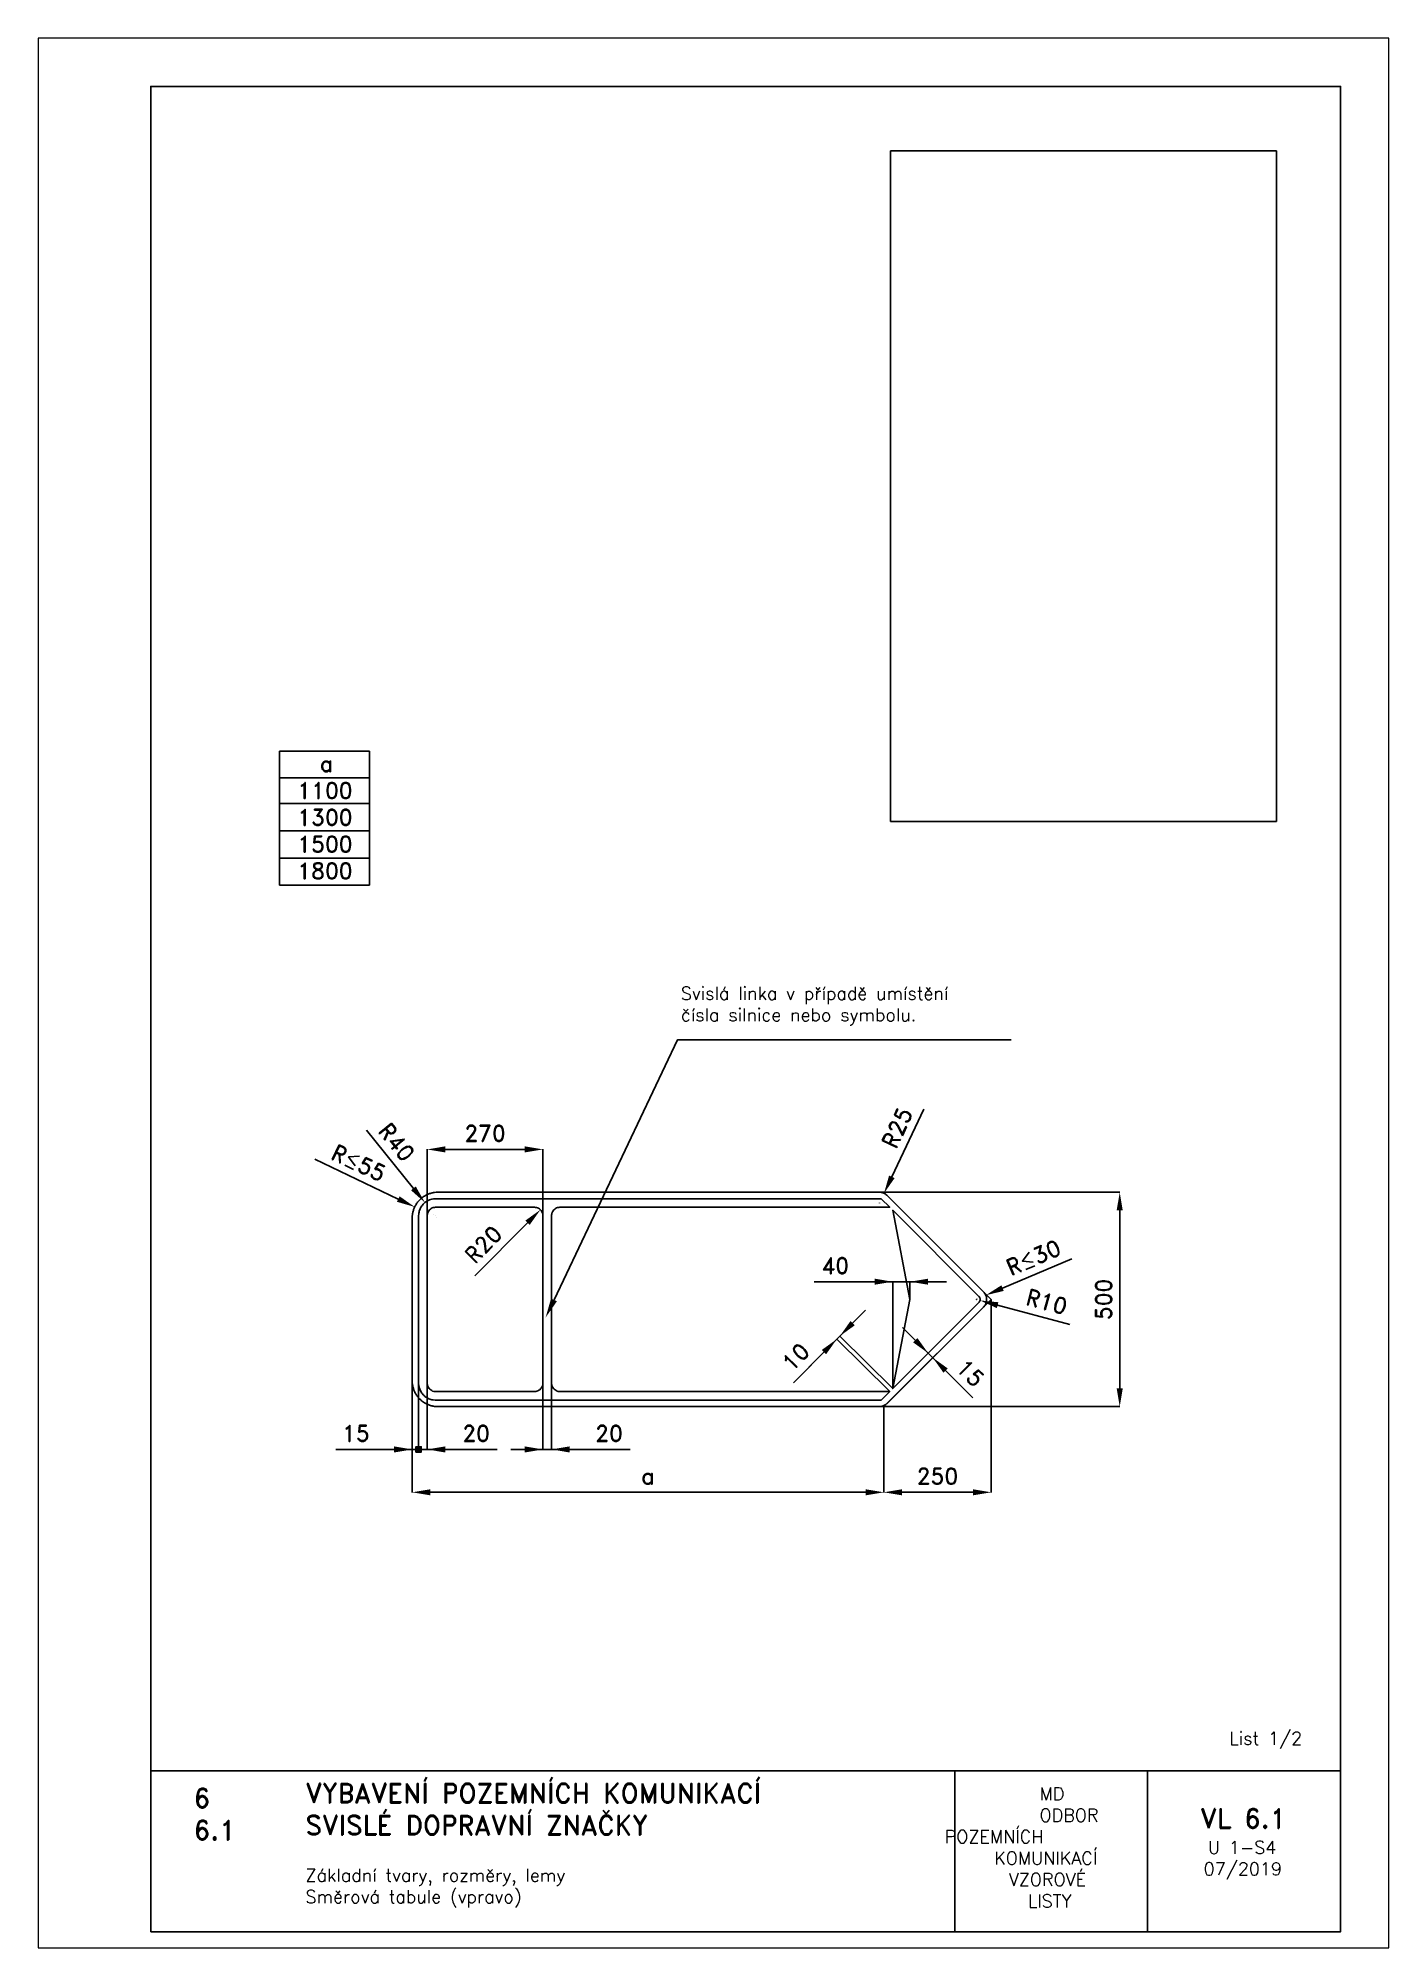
# Paper-space layout 'U1-S4-Směrová tabule (vpravo)-1' of a CAD drawing. Header units: millimetres. Extents: x 0 to 210, y 0 to 297.
# The model-space entities are those that its viewports show. They can reach past a viewport. Long polylines and large blocks are cut down to what shows.
import ezdxf

# ---------------------------------------------------------------- set-up
doc = ezdxf.new("R2010")
doc.units = ezdxf.units.MM
doc.header["$LTSCALE"] = 5
doc.linetypes.add('ČÁRKOVANÁX2', pattern=[1.5, 1, -0.5])
for name, color, linetype in [('Kóty', 2, 'Continuous'), ('Rozpiska', 7, 'Continuous'), ('Značka', 7, 'Continuous')]:
    doc.layers.add(name, color=color, linetype=linetype)
doc.layers.add('Rámeček', color=6, linetype='Continuous', plot=False)
doc.styles.get("Standard").update_dxf_attribs({"font": 'romand.shx', "height": 37.5})
doc.dimstyles.get("Standard").update_dxf_attribs({"dimtxt": 37.5, "dimasz": 42.5, "dimexe": 0.18, "dimexo": 0.0625, "dimgap": 18.75, "dimtad": 1, "dimdec": 0, "dimzin": 0, "dimdsep": 46, "dimtxsty": 'Standard', "dimcen": 0.09, "dimadec": 0, "dimazin": 0, "dimtfac": 1, "dimtdec": 0, "dimtofl": 0, "dimtmove": 0, "dimatfit": 3, "dimfxl": 1, "dimtolj": 1, "dimtzin": 0, "dimarcsym": 0})
picture_1 = doc.add_image_def('image1.png', size_in_pixel=(1584, 2753))

psp = doc.layouts.new('U1-S4-Směrová tabule (vpravo)-1')

# ---------------------------------------------------------------- texts
at = {"layer": 'Rozpiska', "color": 7, "attachment_point": 1}
for s, width, insert, char_height in [('Svislá linka v případě umístění\\Pčísla silnice nebo symbolu.{\\H1.83333x; }', 75.8107, (99.93, 149.44), 2), ('List 1/2', 13.9221, (185.21, 33.59), 2), ('6', 149.0422, (24.17, 24.77), 3), ('{\\C6;VYBAVENÍ POZEMNÍCH KOMUNIKACÍ\\P}SVISLÉ DOPRAVNÍ ZNAČKY{\\H1.34524x; }', 149.0422, (41.56, 25.56), 3), ('\\pi14.7414;{\\C6;MD\\P\\pi2.36044;}ODBOR POZEMNÍCH{\\H1.57143x; }\\P\\pi7.69378;KOMUNIKACÍ{\\H1.5x; }\\P\\pi9.97949;{\\C6;VZOROVÉ\\H1.47619x; \\H0.67742x;\\P\\pi12.93187;LISTY\\H1.26984x; }', 33.1018, (140.95, 24.95), 2), ('\\pi1.03113;{\\H1.5x;\\C6;VL 6.1\\P\\pi2.22157;\\H0.66667x;U 1-S4\\H1.66666x; \\H0.6x;\\P\\pi1.5549;07/2019\\H1.80159x; }', 16.0623, (179.66, 21.61), 2), ('6.1', 149.0422, (24.17, 19.78), 3), ('{\\C6;Základní tvary, rozměry, lemy\\P}Směrová tabule (vpravo){\\H2.02381x; }', 149.0422, (41.56, 12.29), 2)]:
    psp.add_mtext_dynamic_manual_height_columns(s, width=width, gutter_width=100, heights=[0], dxfattribs=dict(at, insert=insert, char_height=char_height))
at = {"layer": 'Značka', "color": 7, "insert": (39.5, 185.41), "char_height": 2.5, "attachment_point": 1}
psp.add_mtext_dynamic_manual_height_columns('\\pi4.2599;a\\P\\pi0.80752;1100\\P1300\\P\\pi0.80752;1500\\P1800', width=10.0674, gutter_width=125, heights=[0], dxfattribs=at)

msp = doc.modelspace()

# ---------------------------------------------------------------- texts
at = {"layer": 'Kóty', "char_height": 37.5, "attachment_point": 5}
for s, insert, rotation in [('\\A1;R{\\A0;≤}55', (-124.9, 568.4), 334.8638), ('\\A1;R{\\A0;≤}30', (1449.1, 347.8), 23.0646), ('\\A1;10', (894.3, 115.9), 45.2521), ('\\A1;15', (1301.8, 78.3), 315)]:
    msp.add_mtext(s, dxfattribs=dict(at, insert=insert, rotation=rotation))
for s, insert in [('\\A1;40', (986.6, 328.8)), ('\\A1;15', (-131.4, -62.5)), ('\\A1;20', (148.9, -62.5)), ('\\A1;20', (458.9, -62.5))]:
    msp.add_mtext(s, dxfattribs=dict(at, insert=insert))

# ---------------------------------------------------------------- blocks, each defined once
blk = doc.blocks.new('*D0')
at = {"layer": 'Defpoints', "color": 0, "transparency": 16777216}
for p in [(0, 60), (1100, 0), (1100, -200)]:
    blk.add_point(p, dxfattribs=at)
at = {"layer": 'Kóty', "color": 0, "lineweight": -2, "transparency": 16777216}
for p, q in [((0, 59.9), (0, -200.2)), ((1100, -0.1), (1100, -200.2)), ((42.5, -200), (1057.5, -200))]:
    blk.add_line(p, q, dxfattribs=at)
at = {"layer": 'Kóty', "color": 0, "transparency": 16777216}
for points in [[(42.5, -192.9), (42.5, -207.1), (0, -200)], [(1057.5, -192.9), (1057.5, -207.1), (1100, -200)]]:
    blk.add_solid(points, dxfattribs=at)
at = {"layer": 'Kóty', "color": 0, "transparency": 16777216, "insert": (550, -162.5), "char_height": 37.5, "attachment_point": 5}
blk.add_mtext('\\A1;a', dxfattribs=at)
blk = doc.blocks.new('*D1')
at = {"layer": 'Defpoints', "color": 0, "transparency": 16777216}
for p in [(1350, 250), (1100, -0.1), (1350, -200)]:
    blk.add_point(p, dxfattribs=at)
at = {"layer": 'Kóty', "color": 0, "lineweight": -2, "transparency": 16777216}
for p, q in [((1350, 249.9), (1350, -200.2)), ((1100, -0.1), (1100, -200.2)), ((1142.5, -200), (1307.5, -200))]:
    blk.add_line(p, q, dxfattribs=at)
at = {"layer": 'Kóty', "color": 0, "transparency": 16777216}
for points in [[(1142.5, -192.9), (1142.5, -207.1), (1100, -200)], [(1307.5, -192.9), (1307.5, -207.1), (1350, -200)]]:
    blk.add_solid(points, dxfattribs=at)
at = {"layer": 'Kóty', "color": 0, "transparency": 16777216, "insert": (1225, -162.5), "char_height": 37.5, "attachment_point": 5}
blk.add_mtext('\\A1;250', dxfattribs=at)
blk = doc.blocks.new('*D2')
at = {"layer": 'Defpoints', "color": 0, "transparency": 16777216}
for p in [(298.9, 459.2), (284.8, 445)]:
    blk.add_point(p, dxfattribs=at)
at = {"layer": 'Kóty', "color": 0, "lineweight": -2, "transparency": 16777216}
blk.add_line((146, 305), (269, 429), dxfattribs=at)
at = {"layer": 'Kóty', "color": 0, "transparency": 16777216}
blk.add_solid([(263.9, 434), (274, 424), (298.9, 459.2)], dxfattribs=at)
at = {"layer": 'Kóty', "color": 0, "transparency": 16777216, "insert": (165.9, 378.3), "char_height": 37.5, "attachment_point": 5, "rotation": 45.2404}
blk.add_mtext('\\A1;R20', dxfattribs=at)
blk = doc.blocks.new('*D3')
at = {"layer": 'Defpoints', "color": 0, "transparency": 16777216}
for p in [(304.8, 600), (34.8, 445), (304.8, 445)]:
    blk.add_point(p, dxfattribs=at)
at = {"layer": 'Kóty', "color": 0, "lineweight": -2, "transparency": 16777216}
for p, q in [((34.8, 445.1), (34.8, 600.2)), ((77.3, 600), (262.3, 600)), ((304.8, 445.1), (304.8, 600.2))]:
    blk.add_line(p, q, dxfattribs=at)
at = {"layer": 'Kóty', "color": 0, "transparency": 16777216}
for points in [[(77.3, 607.1), (77.3, 592.9), (34.8, 600)], [(262.3, 607.1), (262.3, 592.9), (304.8, 600)]]:
    blk.add_solid(points, dxfattribs=at)
at = {"layer": 'Kóty', "color": 0, "transparency": 16777216, "insert": (169.8, 637.5), "char_height": 37.5, "attachment_point": 5}
blk.add_mtext('\\A1;270', dxfattribs=at)
blk = doc.blocks.new('*D4')
at = {"layer": 'Defpoints', "color": 0, "transparency": 16777216}
for p in [(29.5, 476), (53.2, 446.8)]:
    blk.add_point(p, dxfattribs=at)
at = {"layer": 'Kóty', "color": 0, "lineweight": -2, "transparency": 16777216}
for p, q in [((-107.1, 644.8), (2.7, 509.1)), ((53.1, 446.8), (53.2, 446.8)), ((53.2, 446.7), (53.2, 446.9))]:
    blk.add_line(p, q, dxfattribs=at)
at = {"layer": 'Kóty', "color": 0, "transparency": 16777216}
blk.add_solid([(8.2, 513.5), (-2.8, 504.6), (29.5, 476)], dxfattribs=at)
at = {"layer": 'Kóty', "color": 0, "transparency": 16777216, "insert": (-36.4, 617), "char_height": 37.5, "attachment_point": 5, "rotation": 308.9858}
blk.add_mtext('\\A1;R40', dxfattribs=at)
blk = doc.blocks.new('*D5')
at = {"layer": 'Defpoints', "color": 0, "transparency": 16777216}
for p in [(1100.3, 497.6), (1089.6, 475)]:
    blk.add_point(p, dxfattribs=at)
at = {"layer": 'Kóty', "color": 0, "lineweight": -2, "transparency": 16777216}
for p, q in [((1193.1, 693.9), (1118.5, 536)), ((1089.6, 474.9), (1089.6, 475.1)), ((1089.6, 475), (1089.7, 475))]:
    blk.add_line(p, q, dxfattribs=at)
at = {"layer": 'Kóty', "color": 0, "transparency": 16777216}
blk.add_solid([(1112.1, 539.1), (1124.9, 533), (1100.3, 497.6)], dxfattribs=at)
at = {"layer": 'Kóty', "color": 0, "transparency": 16777216, "insert": (1131, 650.2), "char_height": 37.5, "attachment_point": 5, "rotation": 64.6966}
blk.add_mtext('\\A1;R25', dxfattribs=at)
blk = doc.blocks.new('*D6')
at = {"layer": 'Defpoints', "color": 0, "transparency": 16777216}
for p in [(1315, 250), (1324.1, 247.6)]:
    blk.add_point(p, dxfattribs=at)
at = {"layer": 'Kóty', "color": 0, "lineweight": -2, "transparency": 16777216}
for p, q in [((1314.9, 250), (1315.1, 250)), ((1315, 249.9), (1315, 250.1)), ((1533.9, 191.3), (1365.2, 236.6))]:
    blk.add_line(p, q, dxfattribs=at)
blk.add_arc((1315, 250), 9.47, 343.892, 357.8854, dxfattribs=at)
at = {"layer": 'Kóty', "color": 0, "transparency": 16777216}
blk.add_solid([(1367, 243.4), (1363.4, 229.7), (1324.1, 247.6)], dxfattribs=at)
at = {"layer": 'Kóty', "color": 0, "transparency": 16777216, "insert": (1479.8, 244.6), "char_height": 37.5, "attachment_point": 5, "rotation": 344.9811}
blk.add_mtext('\\A1;R10', dxfattribs=at)
blk = doc.blocks.new('*D7')
at = {"layer": 'Defpoints', "color": 0, "transparency": 16777216}
for p in [(1089.6, 500), (1089.6, 0), (1650, 0)]:
    blk.add_point(p, dxfattribs=at)
at = {"layer": 'Kóty', "color": 0, "lineweight": -2, "transparency": 16777216}
for p, q in [((1089.7, 500), (1650.2, 500)), ((1650, 457.5), (1650, 42.5)), ((1089.7, 0), (1650.2, 0))]:
    blk.add_line(p, q, dxfattribs=at)
at = {"layer": 'Kóty', "color": 0, "transparency": 16777216}
for points in [[(1642.9, 457.5), (1657.1, 457.5), (1650, 500)], [(1642.9, 42.5), (1657.1, 42.5), (1650, 0)]]:
    blk.add_solid(points, dxfattribs=at)
at = {"layer": 'Kóty', "color": 0, "transparency": 16777216, "insert": (1612.5, 250), "char_height": 37.5, "attachment_point": 5, "rotation": 90}
blk.add_mtext('\\A1;500', dxfattribs=at)

# ---------------------------------------------------------------- dimensions: what is measured, and where the dimension line sits
at = {"layer": 'Kóty'}
dim = msp.add_radius_dim(center=(1089.6, 475), mpoint=(1100.3, 497.6), dimstyle='Standard', dxfattribs=at)
dim.commit()
dim.dimension.update_dxf_attribs({"geometry": '*D5', "text_midpoint": (1131, 650.2)})
for center, mpoint, text, picture, middle in [((53.2, 446.8), (29.5, 476), 'R40', '*D4', (-36.4, 617)), ((1315, 250), (1324.1, 247.6), 'R10', '*D6', (1479.8, 244.6))]:
    dim = msp.add_radius_dim(center=center, mpoint=mpoint, text=text, dimstyle='Standard', dxfattribs=at)
    dim.commit()
    dim.dimension.update_dxf_attribs({"geometry": picture, "text_midpoint": middle})
dim = msp.add_linear_dim(base=(304.8, 600), p1=(34.8, 445), p2=(304.8, 445), dimstyle='Standard', dxfattribs=at)
dim.commit()
dim.dimension.update_dxf_attribs({"geometry": '*D3', "text_midpoint": (169.8, 600), "dimtype": 160})
dim = msp.add_linear_dim(base=(1650, 0), p1=(1089.6, 500), p2=(1089.6, 0), angle=90, dimstyle='Standard', dxfattribs=at)
dim.commit()
dim.dimension.update_dxf_attribs({"geometry": '*D7', "text_midpoint": (1612.5, 250)})
dim = msp.add_radius_dim(center=(284.8, 445), mpoint=(298.9, 459.2), dimstyle='Standard', dxfattribs=at)
dim.commit()
dim.dimension.update_dxf_attribs({"geometry": '*D2', "text_midpoint": (192.5, 351.9), "dimtype": 164})
dim = msp.add_linear_dim(base=(1350, -200), p1=(1100, -0.1), p2=(1350, 250), dimstyle='Standard', dxfattribs=at)
dim.commit()
dim.dimension.update_dxf_attribs({"geometry": '*D1', "text_midpoint": (1225, -162.5)})
dim = msp.add_linear_dim(base=(1100, -200), p1=(0, 60), p2=(1100, 0), text='a', dimstyle='Standard', dxfattribs=at)
dim.commit()
dim.dimension.update_dxf_attribs({"geometry": '*D0', "text_midpoint": (550, -162.5)})

# ---------------------------------------------------------------- hatches: boundary and pattern name
at = {"layer": 'Kóty'}
h = msp.add_hatch(color=256, dxfattribs=at)
h.dxf.hatch_style = 1
h.paths.add_polyline_path([(8.6, -106.3), (21.1, -106.3), (21.1, -93.8), (8.6, -93.8)])

# ---------------------------------------------------------------- linework, layer by layer
for p, q in [((-227, 577.4), (-32.6, 484.1)), ((49.3, 447.2), (49.5, 447.2)), ((49.4, 447.1), (49.4, 447.3)), ((56.6, 441.3), (56.8, 441.3)), ((56.7, 441.2), (56.7, 441.4)), ((1538.4, 344.9), (1376.8, 276.4)), ((937.5, 291.3), (1245.7, 291.3)), ((1078.2, 291.3), (937.5, 291.3)), ((1120.7, 42.1), (1120.7, 291.5)), ((1160.7, 250.1), (1160.7, 291.5)), ((889.4, 55.7), (1057.1, 224.8)), ((1315.5, 250.1), (1315.7, 250.1)), ((1315.6, 250), (1315.6, 250.2)), ((1316.7, 250.9), (1316.9, 250.9)), ((1316.8, 250.8), (1316.8, 251)), ((1307.8, 20.2), (1143.2, 184.8)), ((1113.6, 35), (990.1, 157.5)), ((1120.6, 42.2), (997.1, 164.6)), ((960.3, 127.1), (889.4, 55.7)), ((1203.2, 124.6), (1203.2, 124.6)), ((1213.9, 113.9), (1213.9, 113.9)), ((0, 59.9), (0, -100.2)), ((14.8, 54.9), (14.8, -107.3)), ((14.8, 54.9), (14.8, -107.3)), ((14.8, 54.9), (14.8, -107.3)), ((14.8, 54.9), (14.8, -107.3)), ((34.8, 54.9), (34.8, -100.2)), ((304.8, 54.9), (304.8, -100.2)), ((324.8, 54.9), (324.8, -100.2)), ((1244, 83.9), (1307.8, 20.2)), ((198, -100), (-177.9, -100)), ((77.3, -100), (198, -100)), ((508, -100), (229.8, -100)), ((367.3, -100), (508, -100))]:
    msp.add_line(p, q, dxfattribs=at)
msp.add_lwpolyline([(8.6, -106.3), (21.1, -106.3), (21.1, -93.8), (8.6, -93.8)], close=True, dxfattribs=at)
for points in [[(-29.5, 490.5), (-35.6, 477.7), (5.8, 465.7)], [(1078.2, 298.4), (1078.2, 284.3), (1120.7, 291.3)], [(1203.2, 298.4), (1203.2, 284.3), (1160.7, 291.3)], [(1374, 282.9), (1379.6, 269.8), (1337.7, 259.8)], [(1022.2, 199.6), (1032.2, 189.7), (997.3, 164.5)], [(955.2, 132.1), (965.3, 122.2), (990.2, 157.3)], [(1178.2, 159.7), (1168.2, 149.7), (1203.3, 124.7)], [(1249, 88.9), (1239, 78.9), (1214, 114)], [(-42.5, -92.9), (-42.5, -107.1), (0, -100)], [(77.3, -92.9), (77.3, -107.1), (34.8, -100)], [(262.3, -92.9), (262.3, -107.1), (304.8, -100)], [(367.3, -92.9), (367.3, -107.1), (324.8, -100)]]:
    msp.add_solid(points, dxfattribs=at)
at = {"layer": 'Značka', "color": 3}
for points in [[(206, 0), (60, 0), (59.8, 0), (59.5, 0, -0.032179), (51.8, 0.5, -0.035457), (44.2, 2.1, -0.036267), (36.8, 4.6, -0.034424), (29.9, 8.1, -0.033731), (23.4, 12.4, -0.034079), (17.6, 17.6, -0.034202), (12.4, 23.4, -0.034215), (8.1, 29.9, -0.034038), (4.6, 36.8, -0.033411), (2.1, 44.2, -0.034125), (0.5, 51.8, -0.036744), (0, 59.5), (0, 59.8), (0, 60), (0, 440), (0, 440.2), (0, 440.5, -0.032177), (0.5, 448.2, -0.035447), (2.1, 455.8, -0.036261), (4.6, 463.2, -0.034408), (8.1, 470.1, -0.033711), (12.4, 476.6, -0.034092), (17.6, 482.4, -0.034187), (23.4, 487.6, -0.034243), (29.9, 491.9, -0.034026), (36.8, 495.4, -0.033372), (44.2, 497.9, -0.034145), (51.8, 499.5, -0.03678), (59.5, 500), (59.8, 500), (60, 500), (440, 500), (440.1, 500), (1089.6, 500), (1090, 500), (1090.3, 500), (1093.6, 499.7), (1096.7, 499), (1099.8, 497.8), (1102.7, 496.3), (1104.9, 494.8), (1106.9, 493.1), (1107.1, 492.9), (1107.3, 492.7), (1332.3, 267.7), (1332.5, 267.4), (1332.8, 267.2, -0.033418), (1334.9, 264.7, -0.03556), (1336.6, 261.9, -0.036103), (1338, 259, -0.034684), (1339, 255.8, -0.034171), (1339.5, 252.6, -0.034437), (1339.6, 249.3, -0.034579), (1339.3, 246.1, -0.034551), (1338.6, 242.9, -0.034402), (1337.5, 239.8, -0.033911), (1336, 236.9, -0.02818), (1334.5, 234.7, -0.030196), (1332.7, 232.7), (1332.5, 232.5), (1332.3, 232.3), (1107.3, 7.3), (1107.1, 7.1), (1106.9, 6.9, -0.033381), (1104.3, 4.8, -0.035671), (1101.6, 3, -0.036089), (1098.6, 1.6, -0.034168), (1095.5, 0.7, -0.027953), (1092.9, 0.2, -0.030276), (1090.2, 0), (1089.9, 0), (1089.6, 0), (440, 0), (206, 0)], [(324.8, 55), (324.8, 54.7), (324.8, 54.5, 0.033356), (325.1, 51.9, 0.035597), (325.6, 49.3, 0.03612), (326.5, 46.9, 0.034661), (327.8, 44.5, 0.034118), (329.3, 42.4), (331, 40.5), (333.1, 38.8), (335.3, 37.4), (337.6, 36.3), (340.1, 35.5), (342.2, 35.1), (344.3, 35), (344.6, 35), (344.8, 35), (1113.6, 35), (1093.6, 15), (54.8, 15), (54.3, 15), (53.8, 15), (48.6, 15.5, -0.035597), (43.5, 16.6, -0.036085), (38.5, 18.4, -0.034693), (33.9, 20.9, -0.034144), (29.6, 23.9, -0.034436), (25.8, 27.5, -0.034556), (22.4, 31.5, -0.0346), (19.7, 35.9, -0.034369), (17.5, 40.7, -0.033737), (15.9, 45.7, -0.028222), (15.1, 49.8, -0.030665), (14.8, 54), (14.8, 54.5), (14.8, 55), (14.8, 445, -0.000826), (14.8, 445.5, -0.002486), (14.8, 446, -0.033593), (15.3, 451.3, -0.035596), (16.5, 456.4, -0.036076), (18.3, 461.3, -0.034685), (20.7, 465.9, -0.034152), (23.7, 470.2, -0.034441), (27.3, 474, -0.034556), (31.3, 477.4), (35.7, 480.1), (40.5, 482.4), (45.5, 483.9), (49.6, 484.7), (53.9, 485), (54.3, 485), (54.8, 485), (1093.6, 485), (1113.6, 465), (344.8, 465), (344.6, 465), (344.3, 465), (341.7, 464.8), (339.1, 464.2), (336.7, 463.3), (334.4, 462), (332.2, 460.5), (330.3, 458.8), (328.6, 456.8), (327.2, 454.5, 0.034364), (326.1, 452.2, 0.03376), (325.4, 449.7, 0.028229), (325, 447.6, 0.030627), (324.8, 445.5), (324.8, 445.2), (324.8, 445)], [(284.8, 465), (54.8, 465), (54.6, 465), (54.3, 465), (51.7, 464.8), (49.1, 464.2), (46.7, 463.3), (44.4, 462), (42.2, 460.5), (40.3, 458.8), (38.6, 456.8), (37.2, 454.5), (36.1, 452.2, 0.0335), (35.4, 449.7, 0.028245), (35, 447.6, 0.03135), (34.8, 445.5), (34.8, 445.2), (34.8, 445), (34.8, 55), (34.8, 54.7), (34.8, 54.5, 0.033301), (35.1, 51.9, 0.035637), (35.6, 49.3, 0.0362), (36.5, 46.9, 0.034682), (37.8, 44.5), (39.3, 42.4), (41, 40.5), (43.1, 38.8), (45.3, 37.4), (47.6, 36.3), (50.1, 35.5), (52.2, 35.1), (54.3, 35), (54.6, 35), (54.8, 35), (284.8, 35), (285.1, 35), (285.3, 35), (287.9, 35.2), (290.5, 35.8), (293, 36.7), (295.3, 37.9), (297.4, 39.4), (299.3, 41.2), (301, 43.2, 0.034625), (302.4, 45.5, 0.034403), (303.5, 47.8, 0.03376), (304.3, 50.3, 0.028216), (304.7, 52.4, 0.030636), (304.8, 54.5, 0.002829), (304.8, 54.8), (304.8, 55)], [(304.8, 445), (304.8, 445.3), (304.8, 445.5, 0.033356), (304.6, 448.1, 0.0356), (304, 450.7, 0.036131), (303.1, 453.1, 0.034648), (301.9, 455.4), (300.4, 457.6), (298.6, 459.5), (296.6, 461.2), (294.4, 462.6), (292, 463.7), (289.5, 464.4), (287.4, 464.8), (285.3, 465), (285.1, 465), (284.8, 465)], [(1321.5, 242.9), (1120.7, 42.1), (1160.7, 250), (1120.7, 457.9), (1321.5, 257.1), (1321.6, 257), (1321.7, 256.9), (1322.6, 255.9, -0.035744), (1323.2, 254.8, -0.036413), (1323.8, 253.6, -0.034587), (1324.2, 252.3, -0.034001), (1324.4, 251, -0.034388), (1324.5, 249.7, -0.03472), (1324.3, 248.4, -0.034742), (1324, 247.2, -0.034351), (1323.6, 245.9, -0.033881), (1323, 244.8), (1322.4, 243.9), (1321.7, 243.1), (1321.6, 243), (1321.5, 242.9)]]:
    msp.add_lwpolyline(points, format="xyb", dxfattribs=at)
at = {"layer": 'Značka', "color": 7, "linetype": 'ČÁRKOVANÁX2', "ltscale": 2.5}
msp.add_lwpolyline([(1089.6, 0), (1100, 0), (1350, 250), (1100, 500), (1089.6, 500)], dxfattribs=at)
at = {"layer": 'Značka', "color": 3, "linetype": 'Continuous', "ltscale": 3.5, "flags": 128}
for points in [[(304.8, 55), (304.8, 445)], [(324.8, 445), (324.8, 55)]]:
    msp.add_lwpolyline(points, dxfattribs=at)

msp.set_redraw_order([(e.dxf.handle, doc.entitydb.next_handle()) for e in msp.query("TEXT MTEXT ATTDEF DIMENSION ARC_DIMENSION")])  # texts and dimensions are drawn at this point

# ---------------------------------------------------------------- linework, layer by layer
at = {"layer": 'Kóty', "color": 2}
psp.add_lwpolyline([(80.2, 100.76), (99.38, 141.21), (151.26, 141.21)], dxfattribs=at)
at = {"layer": 'Kóty'}
psp.add_solid([(79.74, 100.98), (80.65, 100.55), (78.9, 98.03)], dxfattribs=at)
at = {"layer": 'Rozpiska', "color": 7}
for p, q in [((17.5, 27.5), (202.5, 27.5)), ((142.5, 27.5), (142.5, 2.5)), ((172.5, 27.5), (172.5, 2.5))]:
    psp.add_line(p, q, dxfattribs=at)
psp.add_lwpolyline([(17.5, 2.5), (202.5, 2.5), (202.5, 289.5), (17.5, 289.5)], close=True, dxfattribs=at)
at = {"layer": 'Značka', "color": 7}
for p, q in [((37.5, 186.11), (51.5, 186.11)), ((37.5, 181.96), (51.5, 181.96)), ((37.5, 177.96), (51.5, 177.96)), ((37.5, 173.71), (51.5, 173.71)), ((37.5, 169.46), (51.5, 169.46)), ((37.5, 165.26), (51.5, 165.26))]:
    psp.add_line(p, q, dxfattribs=at)
for points in [[(37.5, 186.11), (37.5, 165.26)], [(51.5, 186.11), (51.5, 165.26)]]:
    psp.add_lwpolyline(points, dxfattribs=at)

psp.set_redraw_order([(e.dxf.handle, doc.entitydb.next_handle()) for e in psp.query("TEXT MTEXT ATTDEF DIMENSION ARC_DIMENSION")])  # texts and dimensions are drawn at this point

# ---------------------------------------------------------------- pictures from other files: only their frames are drawn
at = {"layer": 'Značka', "color": 255}
image = psp.add_image(picture_1, insert=(132.5, 175.18), size_in_units=(60.02, 104.31), dxfattribs=at)
image.dxf.flags = 7

# ---------------------------------------------------------------- viewports
at = {"layer": 'Rámeček'}
psp.add_viewport(center=(105, 148.5), size=(210, 297), view_center_point=(702.59, 964.85), view_height=4455, dxfattribs=at)

doc.saveas('drawing.dxf')
